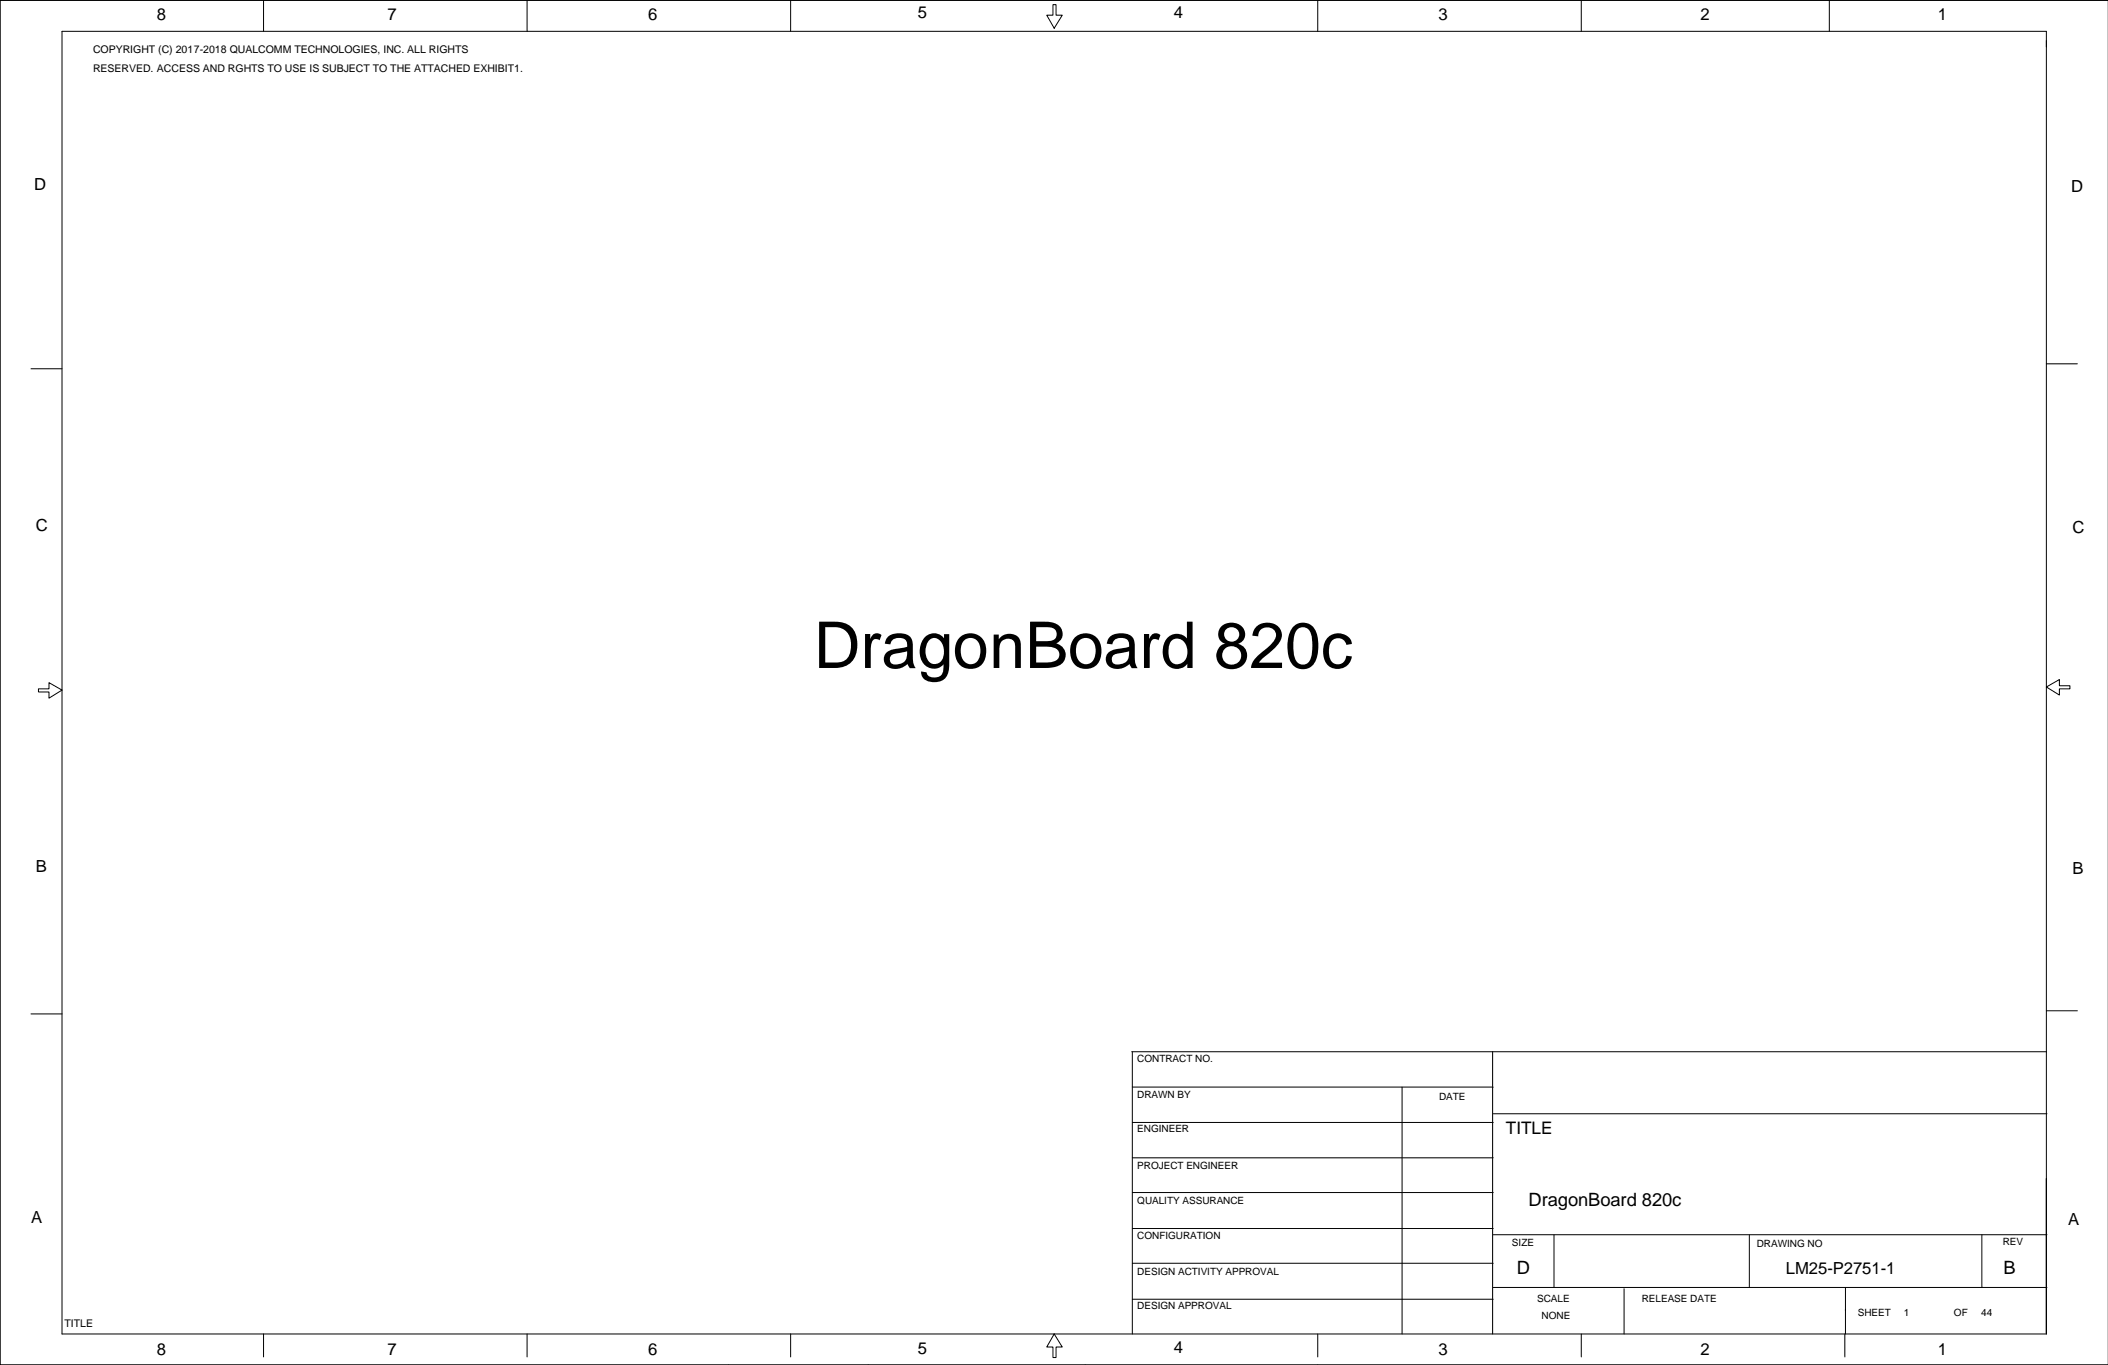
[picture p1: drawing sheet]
<svg xmlns="http://www.w3.org/2000/svg" width="863mm" height="559mm" viewBox="0 0 863 559" stroke-linecap="round" stroke-linejoin="round" font-family="sans-serif">
<defs><g id="words">
<text font-size="26.4" x="333.3" y="273.5">DragonBoard 820c</text>
<g font-size="7.5">
<text x="626" y="493.6">DragonBoard 820c</text>
<text x="621.1" y="521.5">D</text>
<text x="820.5" y="521.5">B</text>
</g>
<text font-size="7.1" x="616.7" y="464.1">TITLE</text>
<g font-size="6.8">
<text x="64.2" y="8.2">8</text>
<text x="158.7" y="8.2">7</text>
<text x="265.4" y="8.2">6</text>
<text x="375.8" y="7.5">5</text>
<text x="480.7" y="7.5">4</text>
<text x="589.1" y="8.2">3</text>
<text x="696.3" y="8.2">2</text>
<text x="793.6" y="8.2">1</text>
<text x="14" y="77.8">D</text>
<text x="848.2" y="78.6">D</text>
<text x="14.7" y="217.5">C</text>
<text x="848.7" y="218.2">C</text>
<text x="14.7" y="357.1">B</text>
<text x="848.7" y="357.9">B</text>
<text x="12.7" y="500.6">A</text>
<text x="846.9" y="501.4">A</text>
<text x="731.4" y="521.7">LM25-P2751-1</text>
<text x="64.2" y="554.7">8</text>
<text x="158.7" y="554.7">7</text>
<text x="265.4" y="554.7">6</text>
<text x="375.8" y="554.2">5</text>
<text x="480.7" y="553.9">4</text>
<text x="589.1" y="554.7">3</text>
<text x="696.3" y="554.7">2</text>
<text x="793.6" y="554.7">1</text>
</g>
<g font-size="4.3">
<text x="38.1" y="21.8">COPYRIGHT (C) 2017-2018 QUALCOMM TECHNOLOGIES, INC. ALL RIGHTS</text>
<text x="38.1" y="29.4">RESERVED. ACCESS AND RGHTS TO USE IS SUBJECT TO THE ATTACHED EXHIBIT1.</text>
<text x="26.4" y="543.4">TITLE</text>
</g>
<g font-size="4.1">
<text x="465.7" y="434.8">CONTRACT NO.</text>
<text x="465.7" y="449.6">DRAWN BY</text>
<text x="589.3" y="450.3">DATE</text>
<text x="465.7" y="463.5">ENGINEER</text>
<text x="465.7" y="478.8">PROJECT ENGINEER</text>
<text x="465.7" y="492.7">QUALITY ASSURANCE</text>
<text x="465.7" y="507.2">CONFIGURATION</text>
<text x="820.1" y="509.6">REV</text>
<text x="619.2" y="510.2">SIZE</text>
<text x="719.4" y="510.5">DRAWING NO</text>
<text x="465.7" y="521.9">DESIGN ACTIVITY APPROVAL</text>
<text x="629.5" y="532.8">SCALE</text>
<text x="672.3" y="532.8">RELEASE DATE</text>
<text x="465.7" y="535.9">DESIGN APPROVAL</text>
<text x="760.8" y="538.8">SHEET</text>
<text x="779.6" y="538.8">1</text>
<text x="800.2" y="538.8">OF</text>
<text x="811.3" y="538.8">44</text>
<text x="631.3" y="540.1">NONE</text>
</g>
</g></defs>
<g fill="none" stroke="#000" stroke-width=".41">
<path d="M25.4 12.8h812.6v533.3h-812.6zM107.9 .1v12.7M215.9 .1v12.7M323.8 .1v12.7M431.2 1.9h1.3v4.3h2.5l-3.3 5.4-3-5.4h2.5zM539.6 .1v12.7M647.6 .1v12.7M749.1 .1v12.7M12.7 151h12.7M838 148.9h12.7M15.7 282h4.4v-2.5l5.3 3-5.3 3.3v-2.5h-4.4zM838 281.2l5.3-3v2.5h4.4v1.3h-4.4v2.5z"/>
<path d="M12.7 415.1h12.7M838 413.8h12.7M463.4 430.6h374.6M463.7 430.6v115.5M611.2 430.6v115.5M463.7 445h147.8M463.7 459.5h147.8M574.2 445v101.1M611.5 456h226.8M463.7 474h147.8M463.7 488.2h147.8M463.7 502.9h147.8"/>
<path d="M463.7 517.2h147.8M611.5 505.5h226.8M636.4 505.5v21.6M716.4 505.5v21.6M811.6 505.5v21.6M463.7 531.9h147.8M611.5 527.1h226.8M665.1 527.6v18.5M755.7 527.1v19M107.9 546.1v9.4M215.9 546.1v9.4M298.4 558.8h.1"/>
<path d="M323.8 546.1v9.4M355.5 558.8h.1M431.7 546.1l3.3 5.3h-2.5v4.4h-1.3v-4.4h-2.5zM444.4 558.8h.1M539.6 546.1v9.4M539.6 558.8h.1M647.6 546.1v9.4M755.5 546.1v9.4M863.3 558.8h-863.3v-558.7h863.3h-863.3v558.7"/>
</g>
<use href="#words"/>
</svg>
